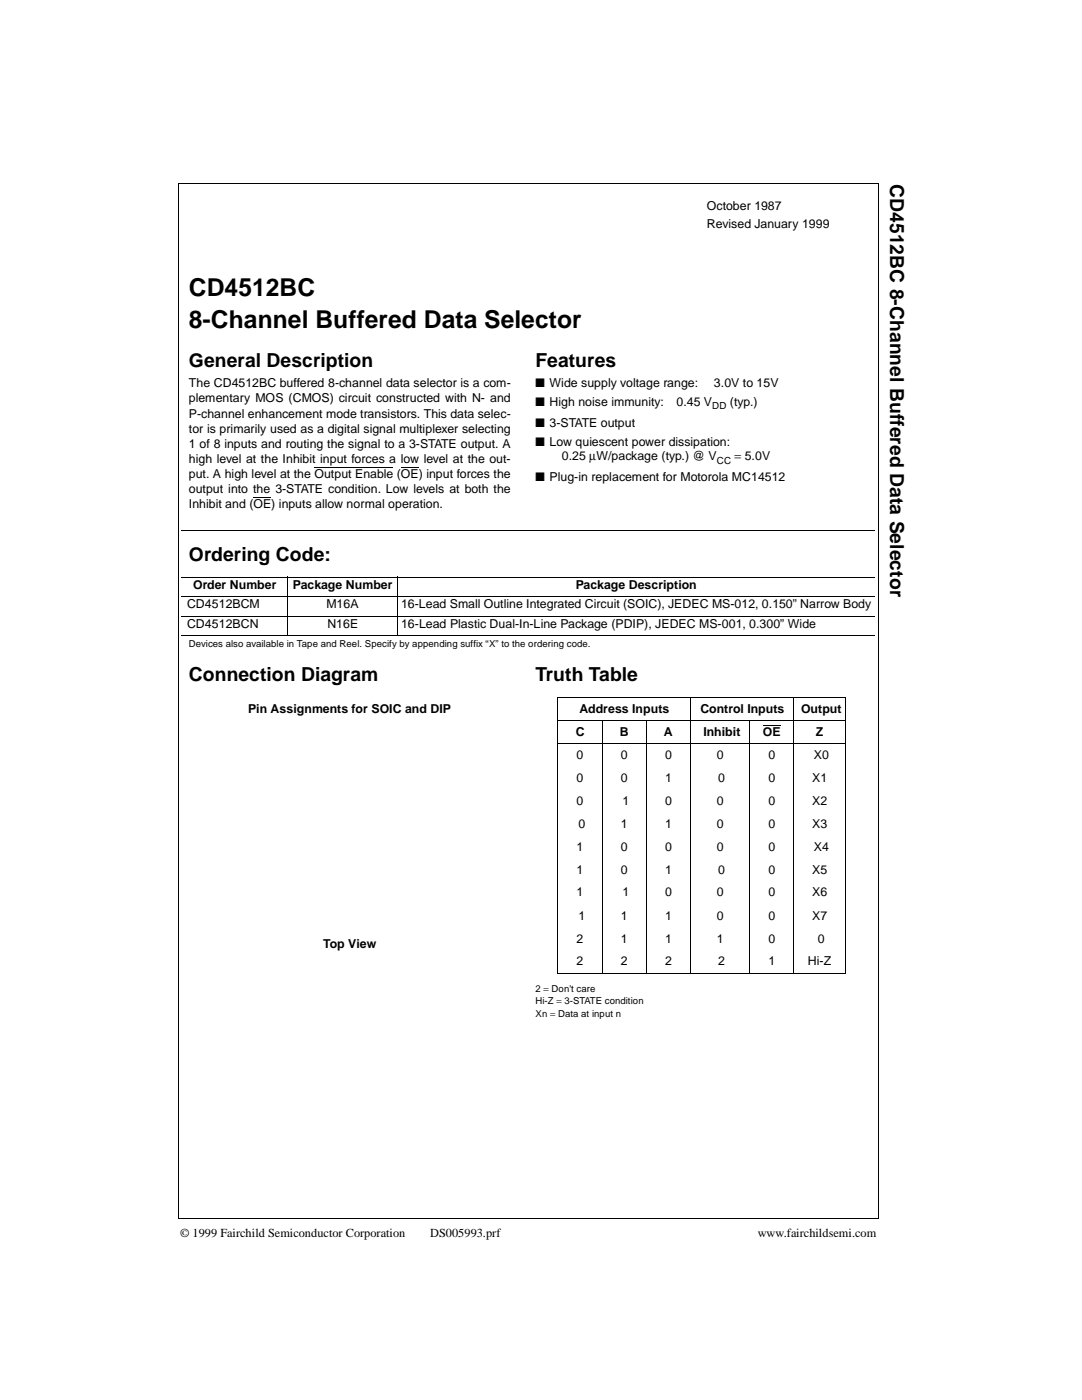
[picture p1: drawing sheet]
<svg xmlns="http://www.w3.org/2000/svg" width="216mm" height="279mm" viewBox="0 0 216 279" stroke-linecap="round" stroke-linejoin="round" font-family="sans-serif">
<defs><g id="words">
<g font-size="4.9">
<text x="37.7" y="59">CD4512BC</text>
<text x="37.7" y="65.4">8-Channel Buffered Data Selector</text>
</g>
<g font-size="3.9">
<text x="177.6" y="36.7" transform="rotate(90 177.6 36.7)">CD4512BC 8-Channel Buffered Data Selector</text>
<text x="37.7" y="73.2">General Description</text>
<text x="106.8" y="73.2">Features</text>
<text x="37.7" y="111.9">Ordering Code:</text>
<text x="37.7" y="135.9">Connection Diagram</text>
<text x="106.8" y="135.9">Truth Table</text>
</g>
<g font-size="2.5">
<text x="141" y="41.9">October 1987</text>
<text x="141" y="45.6">Revised January 1999</text>
<text x="37.7" y="77.3">The CD4512BC buffered 8-channel data selector is a com-</text>
<text x="106.8" y="77.3">■ Wide supply voltage range:</text>
<text x="142.5" y="77.3">3.0V to 15V</text>
<text x="37.7" y="80.3">plementary MOS (CMOS) circuit constructed with N- and</text>
<text x="37.7" y="83.3">P-channel enhancement mode transistors. This data selec-</text>
<text x="106.8" y="81">■ High noise immunity:</text>
<text x="135" y="81">0.45 V</text>
<text x="145.7" y="81">(typ.)</text>
<text x="37.7" y="86.3">tor is primarily used as a digital signal multiplexer selecting</text>
<text x="37.7" y="89.3">1 of 8 inputs and routing the signal to a 3-STATE output. A</text>
<text x="106.8" y="85.2">■ 3-STATE output</text>
<text x="106.8" y="88.9">■ Low quiescent power dissipation:</text>
<text x="37.7" y="92.3">high level at the Inhibit input forces a low level at the out-</text>
<text x="37.7" y="95.3">put. A high level at the Output Enable (OE) input forces the</text>
<text x="112.1" y="91.9">0.25 µW/package (typ.) @ V</text>
<text x="146.6" y="91.9">= 5.0V</text>
<text x="37.7" y="98.3">output into the 3-STATE condition. Low levels at both the</text>
<text x="37.7" y="101.3">Inhibit and (OE) inputs allow normal operation.</text>
<text x="106.8" y="96.1">■ Plug-in replacement for Motorola MC14512</text>
<text x="38.5" y="117.5">Order Number</text>
<text x="58.5" y="117.5">Package Number</text>
<text x="114.9" y="117.5">Package Description</text>
<text x="37.3" y="121.4">CD4512BCM</text>
<text x="37.3" y="125.3">CD4512BCN</text>
<text x="65.1" y="121.4">M16A</text>
<text x="65.3" y="125.3">N16E</text>
<text x="80" y="121.4">16-Lead Small Outline Integrated Circuit (SOIC), JEDEC MS-012, 0.150” Narrow Body</text>
<text x="80" y="125.3">16-Lead Plastic Dual-In-Line Package (PDIP), JEDEC MS-001, 0.300” Wide</text>
<text x="49.5" y="142.3">Pin Assignments for SOIC and DIP</text>
<text x="115.6" y="142.3">Address Inputs</text>
<text x="139.7" y="142.3">Control Inputs</text>
<text x="159.9" y="142.3">Output</text>
<text x="114.9" y="146.8">C</text>
<text x="123.7" y="146.8">B</text>
<text x="132.5" y="146.8">A</text>
<text x="140.4" y="146.8">Inhibit</text>
<text x="152.2" y="146.8">OE</text>
<text x="162.8" y="146.8">Z</text>
<text x="115" y="151.4">0</text>
<text x="123.9" y="151.4">0</text>
<text x="132.7" y="151.4">0</text>
<text x="143" y="151.4">0</text>
<text x="153.3" y="151.4">0</text>
<text x="162.4" y="151.4">X0</text>
<text x="115" y="156">0</text>
<text x="115" y="160.6">0</text>
<text x="123.9" y="156">0</text>
<text x="124.2" y="160.6">1</text>
<text x="132.7" y="156">1</text>
<text x="132.7" y="160.6">0</text>
<text x="143" y="160.6">0</text>
<text x="143.3" y="156">0</text>
<text x="153.3" y="156">0</text>
<text x="153.3" y="160.6">0</text>
<text x="162" y="156">X1</text>
<text x="162" y="160.6">X2</text>
<text x="115.4" y="165.2">0</text>
<text x="123.9" y="165.2">1</text>
<text x="132.7" y="165.2">1</text>
<text x="143" y="165.2">0</text>
<text x="153.3" y="165.2">0</text>
<text x="162" y="165.2">X3</text>
<text x="115" y="169.8">1</text>
<text x="123.9" y="169.8">0</text>
<text x="132.7" y="169.8">0</text>
<text x="143" y="169.8">0</text>
<text x="153.3" y="169.8">0</text>
<text x="162.4" y="169.8">X4</text>
<text x="115" y="174.3">1</text>
<text x="115" y="178.9">1</text>
<text x="123.9" y="174.3">0</text>
<text x="124.2" y="178.9">1</text>
<text x="132.7" y="174.3">1</text>
<text x="132.7" y="178.9">0</text>
<text x="143" y="178.9">0</text>
<text x="143.3" y="174.3">0</text>
<text x="153.3" y="174.3">0</text>
<text x="153.3" y="178.9">0</text>
<text x="162" y="174.3">X5</text>
<text x="162" y="178.9">X6</text>
<text x="115.4" y="183.5">1</text>
<text x="123.9" y="183.5">1</text>
<text x="132.7" y="183.5">1</text>
<text x="143" y="183.5">0</text>
<text x="153.3" y="183.5">0</text>
<text x="162" y="183.5">X7</text>
<text x="64.5" y="189.3">Top View</text>
<text x="115" y="188.1">2</text>
<text x="123.9" y="188.1">1</text>
<text x="132.7" y="188.1">1</text>
<text x="143" y="188.1">1</text>
<text x="153.3" y="188.1">0</text>
<text x="163.2" y="188.1">0</text>
<text x="115" y="192.7">2</text>
<text x="123.9" y="192.7">2</text>
<text x="132.7" y="192.7">2</text>
<text x="143.3" y="192.7">2</text>
<text x="153.3" y="192.7">1</text>
<text x="161.2" y="192.7">Hi-Z</text>
<text x="35.9" y="246.9">© 1999 Fairchild Semiconductor Corporation</text>
<text x="85.8" y="246.9">DS005993.prf</text>
<text x="151.2" y="246.9">www.fairchildsemi.com</text>
</g>
<g font-size="1.9">
<text x="142.1" y="81.6">DD</text>
<text x="143" y="92.5">CC</text>
<text x="37.7" y="129.2">Devices also available in Tape and Reel. Specify by appending suffix “X” to the ordering code.</text>
<text x="106.8" y="198">2 = Don't care</text>
<text x="106.8" y="200.5">Hi-Z = 3-STATE condition</text>
<text x="106.8" y="202.9">Xn = Data at input n</text>
</g>
</g></defs>
<path d="M35.6 36.7h139.8M35.6 36.6v206.5M175.3 36.7v206.5M35.5 243.1h139.8" fill="none" stroke="#000" stroke-width=".2"/>
<path d="M37.7 38.8h33.5v10h-33.5z" fill="#fff"/>
<path d="M50.6 99.2h3.5M62.7 93.2h15.8M80 93.2h3.6" fill="none" stroke="#000" stroke-width=".2"/>
<path d="M36.3 105.8h138.2v.2h-138.2z" fill="#fff"/>
<path d="M36.3 105.9h138.3M36.3 115.2h138.3M36.3 119.1h138.3M57.4 115.1v11.8M79.3 115.1v11.8M36.3 122.9h138.3M36.3 126.8h138.3" fill="none" stroke="#000" stroke-width=".2"/>
<path d="M43.6 143.1h54.5v43.3h-54.5z" fill="#fff"/>
<path d="M111.2 139.2h57.5M111.3 139.3v54.8M137.8 139.1v55.2M158.4 139.1v55.2M168.6 139.3v54.8M111.2 143.8h57.5M111.2 148.3h57.5M120.2 143.7v50.6M129 143.7v50.6M149.6 143.7v50.6M152.2 144.7h3.6M111.2 194.2h57.5" fill="none" stroke="#000" stroke-width=".2"/>
<use href="#words"/>
</svg>
